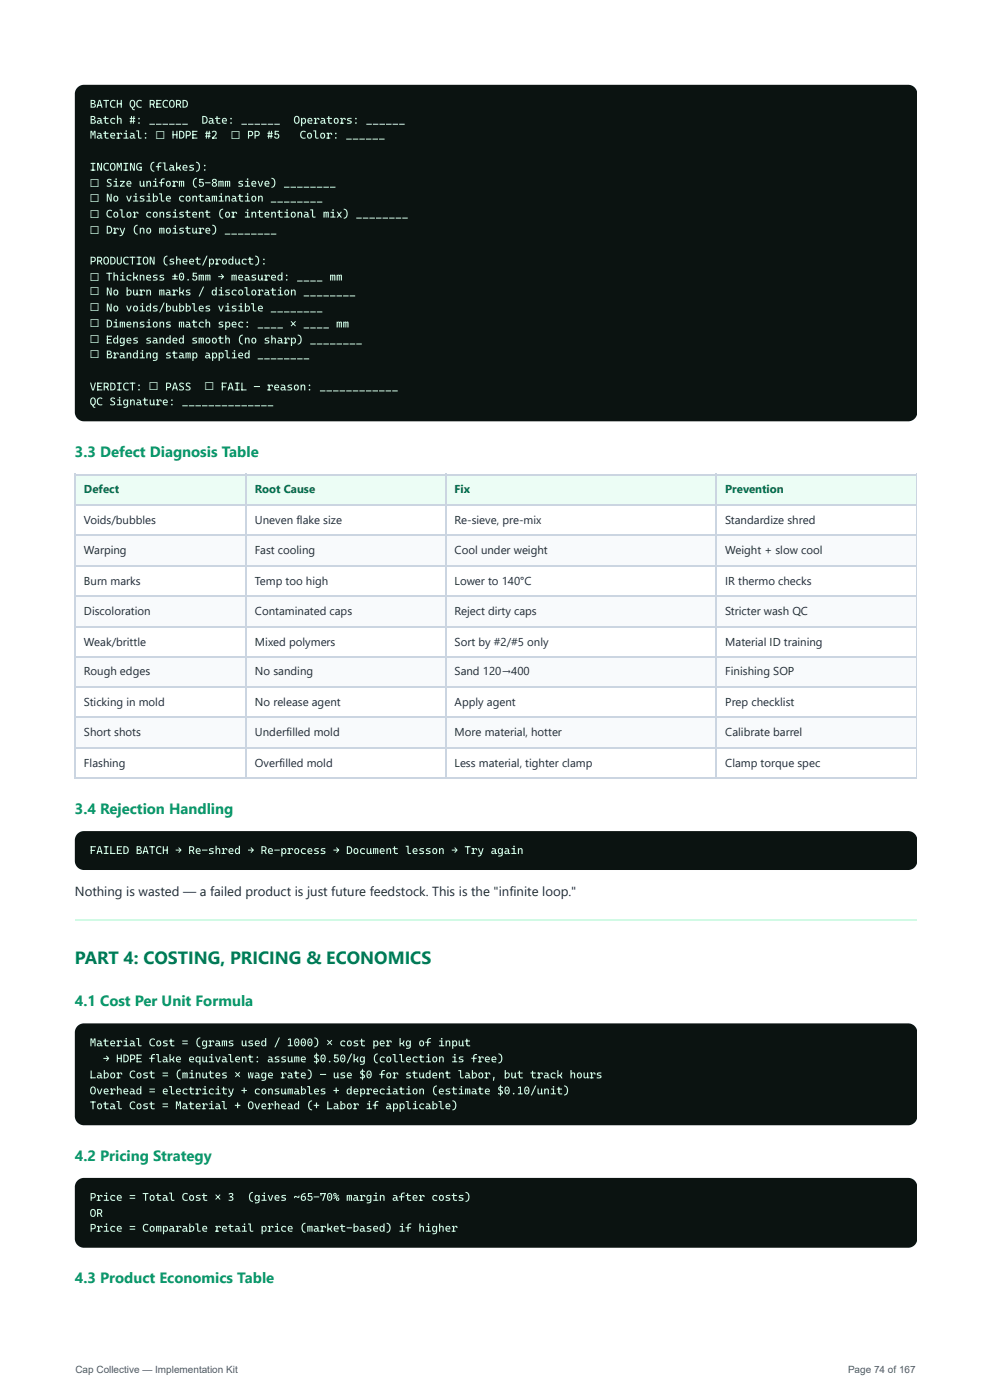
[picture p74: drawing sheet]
<svg xmlns="http://www.w3.org/2000/svg" width="210mm" height="297mm" viewBox="0 0 210 297" stroke-linecap="round" stroke-linejoin="round" font-family="sans-serif">
<defs><g id="words">
<text font-size="3.8" fill="#047857" x="15.9" y="204.5">PART 4: COSTING, PRICING &amp; ECONOMICS</text>
<g font-size="3.2" fill="#059669">
<text x="15.9" y="96.9">3.3 Defect Diagnosis Table</text>
<text x="15.9" y="172.7">3.4 Rejection Handling</text>
<text x="15.9" y="213.5">4.1 Cost Per Unit Formula</text>
<text x="15.9" y="246.3">4.2 Pricing Strategy</text>
<text x="15.9" y="272.2">4.3 Product Economics Table</text>
</g>
<text font-size="2.8" fill="#1f2937" x="15.9" y="190.2">Nothing is wasted — a failed product is just future feedstock. This is the &quot;infinite loop.&quot;</text>
<g font-size="2.4" fill="#d1fae5">
<text x="19" y="22.8">BATCH QC RECORD</text>
<text x="19" y="26.2">Batch #: ______</text>
<text x="19" y="29.4">Material: ☐ HDPE #2</text>
<text x="42.7" y="26.2">Date: ______</text>
<text x="49" y="29.4">☐ PP #5</text>
<text x="62.3" y="26.2">Operators: ______</text>
<text x="63.6" y="29.4">Color: ______</text>
<text x="19" y="36.2">INCOMING (flakes):</text>
<text x="19" y="39.6">☐ Size uniform (5-8mm sieve) ________</text>
<text x="19" y="42.8">☐ No visible contamination ________</text>
<text x="19" y="46.2">☐ Color consistent (or intentional mix) ________</text>
<text x="19" y="49.6">☐ Dry (no moisture) ________</text>
<text x="19" y="56.1">PRODUCTION (sheet/product):</text>
<text x="19" y="59.5">☐ Thickness ±0.5mm → measured: ____ mm</text>
<text x="19" y="62.7">☐ No burn marks / discoloration ________</text>
<text x="19" y="66.1">☐ No voids/bubbles visible ________</text>
<text x="19" y="69.5">☐ Dimensions match spec: ____ × ____ mm</text>
<text x="19" y="72.9">☐ Edges sanded smooth (no sharp) ________</text>
<text x="19" y="76">☐ Branding stamp applied ________</text>
<text x="19" y="82.8">VERDICT: ☐ PASS</text>
<text x="43.4" y="82.8">☐ FAIL — reason: ____________</text>
<text x="19" y="86">QC Signature: ______________</text>
<text x="19" y="181.2">FAILED BATCH → Re-shred → Re-process → Document lesson → Try again</text>
<text x="19" y="222">Material Cost = (grams used / 1000) × cost per kg of input</text>
<text x="21.8" y="225.4">→ HDPE flake equivalent: assume $0.50/kg (collection is free)</text>
<text x="19" y="228.8">Labor Cost = (minutes × wage rate) — use $0 for student labor, but track hours</text>
<text x="19" y="232.2">Overhead = electricity + consumables + depreciation (estimate $0.10/unit)</text>
<text x="19" y="235.3">Total Cost = Material + Overhead (+ Labor if applicable)</text>
<text x="19" y="254.8">Price = Total Cost × 3</text>
<text x="52.5" y="254.8">(gives ~65-70% margin after costs)</text>
<text x="19" y="258.1">OR</text>
<text x="19" y="261.3">Price = Comparable retail price (market-based) if higher</text>
</g>
<g font-size="2.4" fill="#065f46">
<text x="17.8" y="104.7">Defect</text>
<text x="54.1" y="104.7">Root Cause</text>
<text x="96.4" y="104.7">Fix</text>
<text x="153.9" y="104.7">Prevention</text>
</g>
<g font-size="2.4" fill="#1f2937">
<text x="17.8" y="111.2">Voids/bubbles</text>
<text x="54.1" y="111.2">Uneven flake size</text>
<text x="96.4" y="111.2">Re-sieve, pre-mix</text>
<text x="153.9" y="111.2">Standardize shred</text>
<text x="17.8" y="117.6">Warping</text>
<text x="54.1" y="117.6">Fast cooling</text>
<text x="96.4" y="117.6">Cool under weight</text>
<text x="153.9" y="117.6">Weight + slow cool</text>
<text x="17.8" y="124.1">Burn marks</text>
<text x="54.1" y="124.1">Temp too high</text>
<text x="96.4" y="124.1">Lower to 140°C</text>
<text x="153.9" y="124.1">IR thermo checks</text>
<text x="17.8" y="130.4">Discoloration</text>
<text x="54.1" y="130.4">Contaminated caps</text>
<text x="96.4" y="130.4">Reject dirty caps</text>
<text x="153.9" y="130.4">Stricter wash QC</text>
<text x="17.8" y="137">Weak/brittle</text>
<text x="54.1" y="137">Mixed polymers</text>
<text x="96.4" y="137">Sort by #2/#5 only</text>
<text x="153.9" y="137">Material ID training</text>
<text x="17.8" y="143.3">Rough edges</text>
<text x="54.1" y="143.3">No sanding</text>
<text x="96.4" y="143.3">Sand 120→400</text>
<text x="153.9" y="143.3">Finishing SOP</text>
<text x="17.8" y="149.8">Sticking in mold</text>
<text x="54.1" y="149.8">No release agent</text>
<text x="96.4" y="149.8">Apply agent</text>
<text x="153.9" y="149.8">Prep checklist</text>
<text x="17.8" y="156.2">Short shots</text>
<text x="54.1" y="156.2">Underfilled mold</text>
<text x="96.4" y="156.2">More material, hotter</text>
<text x="153.9" y="156.2">Calibrate barrel</text>
<text x="17.8" y="162.7">Flashing</text>
<text x="54.1" y="162.7">Overfilled mold</text>
<text x="96.4" y="162.7">Less material, tighter clamp</text>
<text x="153.9" y="162.7">Clamp torque spec</text>
</g>
<g font-size="2.1" fill="#505864">
<text x="16" y="291.3">Cap Collective — Implementation Kit</text>
<text x="179.9" y="291.3">Page 74 of 167</text>
</g>
</g></defs>
<path d="M16.4 18.6l.7-.5 .7-.1h174.9a1.68 1.68 0 0 1 1.7 1.9v67.5a1.69 1.69 0 0 1-1.7 2h-174.9a1.95 1.95 0 0 1-1.9-2v-67.5l.1-.7z" fill="#0b1311"/>
<g fill="#ecfdf5">
<path d="M16.1 100.8h36.2v6.3h-36.2z"/>
<path d="M52.3 100.8h42.3v6.3h-42.3z"/>
<path d="M94.6 100.8h57.5v6.3h-57.5z"/>
<path d="M152.1 100.8h42.3v6.3h-42.3z"/>
</g>
<g fill="#f8fafc">
<path d="M16.1 113.7h36.2v6.3h-36.2z"/>
<path d="M52.3 113.7h42.3v6.3h-42.3z"/>
<path d="M94.6 113.7h57.5v6.3h-57.5z"/>
<path d="M152.1 113.7h42.3v6.3h-42.3z"/>
<path d="M16.1 126.5h36.2v6.4h-36.2z"/>
<path d="M52.3 126.5h42.3v6.4h-42.3z"/>
<path d="M94.6 126.5h57.5v6.4h-57.5z"/>
<path d="M152.1 126.5h42.3v6.4h-42.3z"/>
<path d="M16.1 139.4h36.2v6.3h-36.2z"/>
<path d="M52.3 139.4h42.3v6.3h-42.3z"/>
<path d="M94.6 139.4h57.5v6.3h-57.5z"/>
<path d="M152.1 139.4h42.3v6.3h-42.3z"/>
<path d="M16.1 152.3h36.2v6.3h-36.2z"/>
<path d="M52.3 152.3h42.3v6.3h-42.3z"/>
<path d="M94.6 152.3h57.5v6.3h-57.5z"/>
<path d="M152.1 152.3h42.3v6.3h-42.3z"/>
</g>
<g fill="none" stroke="#cbd5e1" stroke-width=".24">
<path d="M15.9 100.7h178.5M15.9 107.2h178.5M15.9 113.5h178.5M16 100.6v64.5M52.2 100.6v64.5M94.7 100.6v64.5M152 100.6v64.5M15.9 120.1h178.5M15.9 126.4h178.5M15.9 133h178.5M15.9 139.3h178.5M15.9 145.8h178.5"/>
<path d="M15.9 152.2h178.5M15.9 158.7h178.5M15.9 165h178.5"/>
</g>
<path d="M194.4 100.6v64.5" fill="none" stroke="#cbd5e1" stroke-width=".21"/>
<path d="M16.4 176.9l.7-.4 .7-.2h174.9a1.68 1.68 0 0 1 1.7 2v4.3a1.69 1.69 0 0 1-1.7 2h-174.9a1.95 1.95 0 0 1-1.9-2v-4.5l.2-.8z" fill="#0b1311"/>
<path d="M15.9 195.1h178.5" fill="none" stroke="#d1fae5" stroke-width=".24"/>
<g fill="#0b1311">
<path d="M16.4 217.7l.7-.4 .7-.2h174.9a1.68 1.68 0 0 1 1.7 2v17.7a1.69 1.69 0 0 1-1.7 1.9h-174.9a1.95 1.95 0 0 1-1.9-1.9v-17.7l.1-.8z"/>
<path d="M16.4 250.5l.7-.5 .7-.1h174.9a1.68 1.68 0 0 1 1.7 1.9v11a1.69 1.69 0 0 1-1.7 1.9h-174.9a1.95 1.95 0 0 1-1.9-1.9v-11l.1-.7z"/>
</g>
<use href="#words"/>
</svg>
